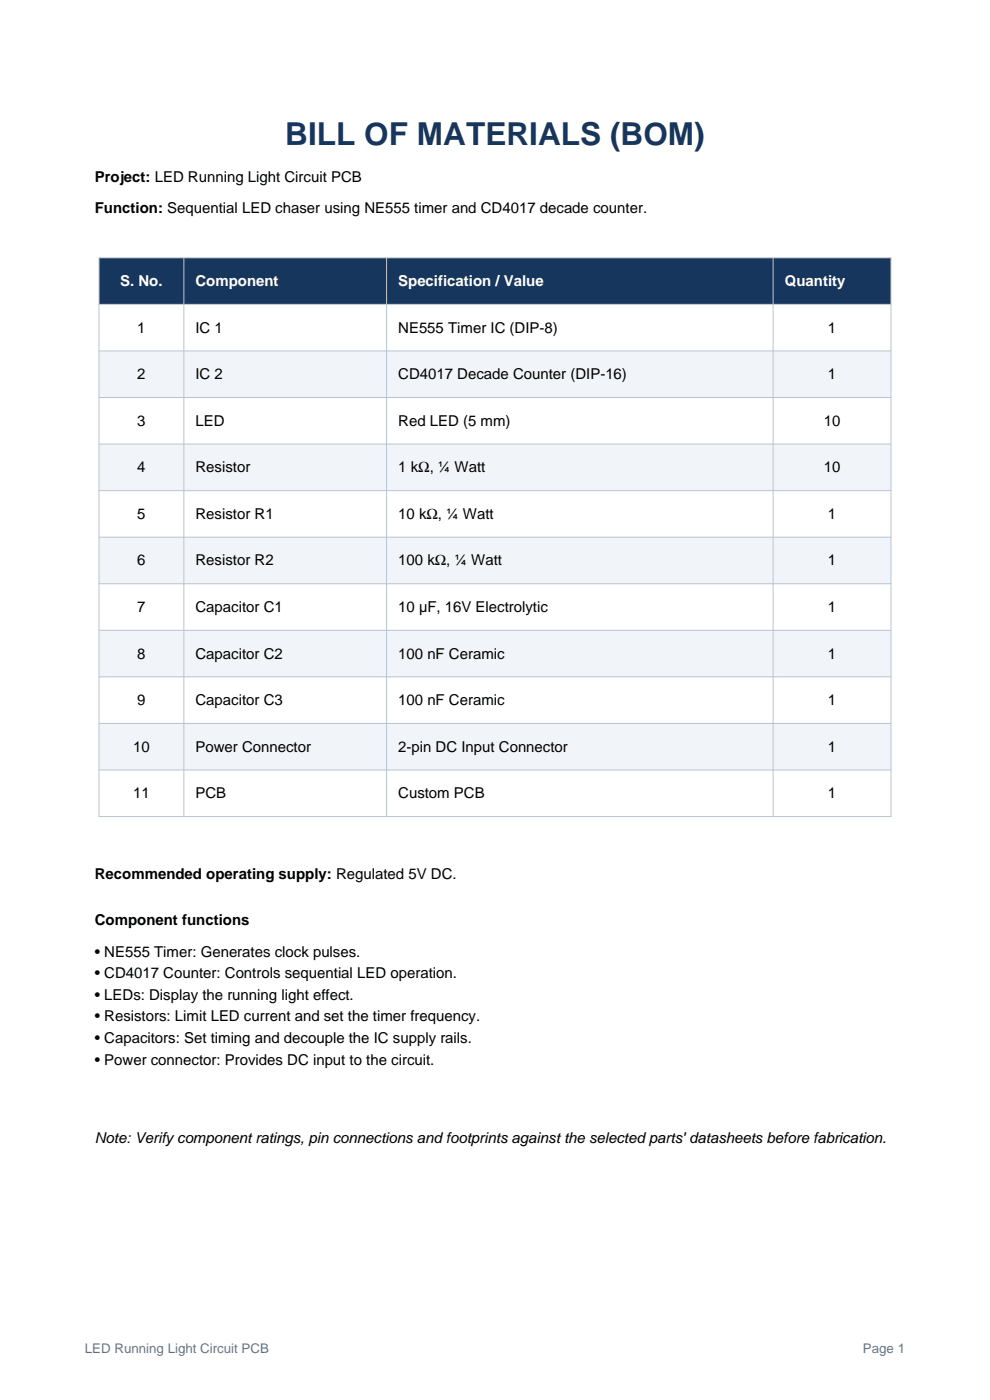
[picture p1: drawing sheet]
<svg xmlns="http://www.w3.org/2000/svg" width="210mm" height="297mm" viewBox="0 0 210 297" stroke-linecap="round" stroke-linejoin="round" font-family="sans-serif">
<defs><g id="words">
<text font-size="6.7" fill="#17365d" x="60.5" y="30.8">BILL OF MATERIALS (BOM)</text>
<g font-size="3.2">
<text x="20.1" y="38.6">Project: LED Running Light Circuit PCB</text>
<text x="20.1" y="45.3">Function: Sequential LED chaser using NE555 timer and CD4017 decade counter.</text>
<text x="29.1" y="70.6">1</text>
<text x="41.5" y="70.6">IC 1</text>
<text x="84.5" y="70.6">NE555 Timer IC (DIP-8)</text>
<text x="175.6" y="70.6">1</text>
<text x="29.1" y="80.4">2</text>
<text x="41.5" y="80.4">IC 2</text>
<text x="84.5" y="80.4">CD4017 Decade Counter (DIP-16)</text>
<text x="175.6" y="80.4">1</text>
<text x="29.1" y="90.3">3</text>
<text x="41.5" y="90.3">LED</text>
<text x="84.5" y="90.3">Red LED (5 mm)</text>
<text x="174.7" y="90.3">10</text>
<text x="29.1" y="100.2">4</text>
<text x="41.5" y="100.2">Resistor</text>
<text x="84.5" y="100.2">1 kΩ, ¼ Watt</text>
<text x="174.7" y="100.2">10</text>
<text x="29.1" y="110.1">5</text>
<text x="41.5" y="110.1">Resistor R1</text>
<text x="84.5" y="110.1">10 kΩ, ¼ Watt</text>
<text x="175.6" y="110.1">1</text>
<text x="29.1" y="120">6</text>
<text x="41.5" y="120">Resistor R2</text>
<text x="84.5" y="120">100 kΩ, ¼ Watt</text>
<text x="175.6" y="120">1</text>
<text x="29.1" y="129.8">7</text>
<text x="41.5" y="129.8">Capacitor C1</text>
<text x="84.5" y="129.8">10 µF, 16V Electrolytic</text>
<text x="175.6" y="129.8">1</text>
<text x="29.1" y="139.7">8</text>
<text x="41.5" y="139.7">Capacitor C2</text>
<text x="84.5" y="139.7">100 nF Ceramic</text>
<text x="175.6" y="139.7">1</text>
<text x="29.1" y="149.6">9</text>
<text x="41.5" y="149.6">Capacitor C3</text>
<text x="84.5" y="149.6">100 nF Ceramic</text>
<text x="175.6" y="149.6">1</text>
<text x="28.2" y="159.5">10</text>
<text x="41.5" y="159.5">Power Connector</text>
<text x="84.5" y="159.5">2-pin DC Input Connector</text>
<text x="175.6" y="159.5">1</text>
<text x="28.2" y="169.3">11</text>
<text x="41.5" y="169.3">PCB</text>
<text x="84.5" y="169.3">Custom PCB</text>
<text x="175.6" y="169.3">1</text>
<text x="20.1" y="186.5">Recommended operating supply: Regulated 5V DC.</text>
<text x="20.1" y="196.2">Component functions</text>
<text x="20.1" y="202.9">• NE555 Timer: Generates clock pulses.</text>
<text x="20.1" y="207.5">• CD4017 Counter: Controls sequential LED operation.</text>
<text x="20.1" y="212.1">• LEDs: Display the running light effect.</text>
<text x="20.1" y="216.7">• Resistors: Limit LED current and set the timer frequency.</text>
<text x="20.1" y="221.3">• Capacitors: Set timing and decouple the IC supply rails.</text>
<text x="20.1" y="225.9">• Power connector: Provides DC input to the circuit.</text>
<text x="20.1" y="242.6">Note: Verify component ratings, pin connections and footprints against the selected parts' datasheets before fabrication.</text>
</g>
<g font-size="3.2" fill="#fff">
<text x="25.5" y="60.7">S. No.</text>
<text x="41.5" y="60.7">Component</text>
<text x="84.5" y="60.7">Specification / Value</text>
<text x="166.5" y="60.7">Quantity</text>
</g>
<g font-size="2.8" fill="#64748b">
<text x="18" y="287">LED Running Light Circuit PCB</text>
<text x="183.1" y="287">Page 1</text>
</g>
</g></defs>
<path d="M21 54.7h168v9.9h-168z" fill-rule="evenodd" fill="#17365d"/>
<path d="M21 64.6h168v9.8h-168z" fill-rule="evenodd" fill="#fff"/>
<path d="M21 74.4h168v9.9h-168z" fill-rule="evenodd" fill="#f1f5f9"/>
<path d="M21 84.3h168v9.9h-168z" fill-rule="evenodd" fill="#fff"/>
<path d="M21 94.2h168v9.9h-168z" fill-rule="evenodd" fill="#f1f5f9"/>
<path d="M21 104.1h168v9.9h-168z" fill-rule="evenodd" fill="#fff"/>
<path d="M21 114h168v9.8h-168z" fill-rule="evenodd" fill="#f1f5f9"/>
<path d="M21 123.8h168v9.9h-168z" fill-rule="evenodd" fill="#fff"/>
<path d="M21 133.7h168v9.9h-168z" fill-rule="evenodd" fill="#f1f5f9"/>
<path d="M21 143.6h168v9.9h-168z" fill-rule="evenodd" fill="#fff"/>
<path d="M21 153.5h168v9.8h-168z" fill-rule="evenodd" fill="#f1f5f9"/>
<path d="M21 163.3h168v9.9h-168z" fill-rule="evenodd" fill="#fff"/>
<g fill="none" stroke="#b8c4d1" stroke-width=".21">
<path d="M21 54.7h168v118.5h-168zM39 54.7v118.5M82 54.7v118.5M164 54.7v118.5M21 64.6h168M21 74.4h168M21 84.3h168M21 94.2h168M21 104.1h168M21 114h168M21 123.8h168M21 133.7h168"/>
<path d="M21 143.6h168M21 153.5h168M21 163.3h168"/>
</g>
<use href="#words"/>
</svg>
